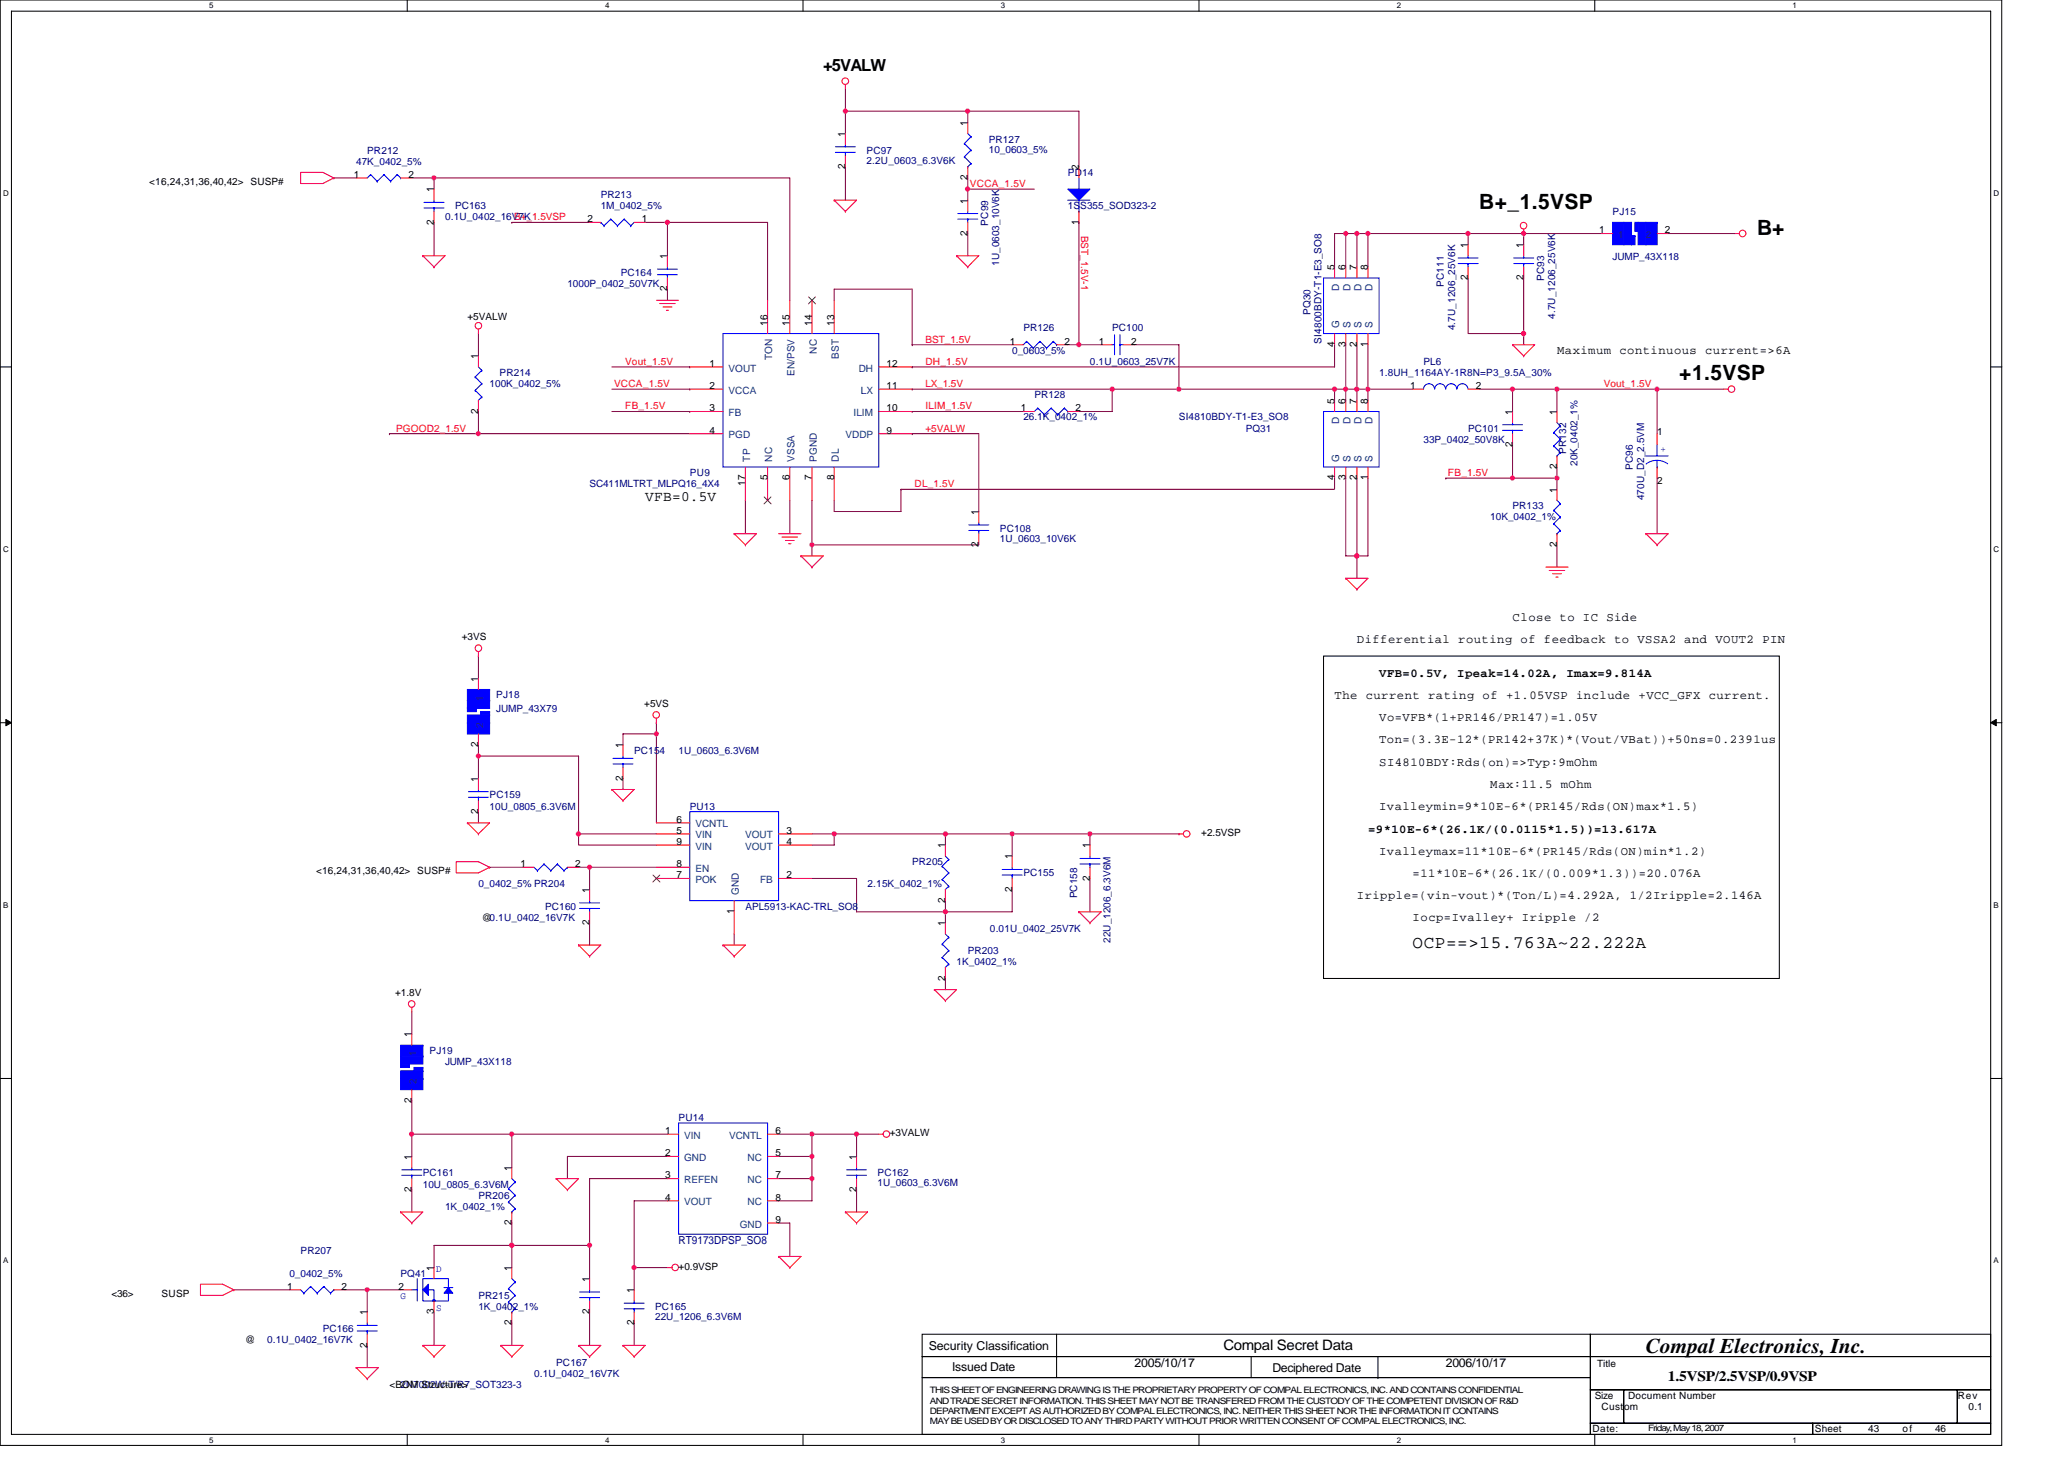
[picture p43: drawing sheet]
<svg xmlns="http://www.w3.org/2000/svg" width="297mm" height="210mm" viewBox="0 0 297 210" stroke-linecap="round" stroke-linejoin="round" font-family="sans-serif">
<defs><g id="words">
<g font-size="3">
<text x="212.9" y="30">B+_1.5VSP</text>
<text x="252.9" y="33.9">B+</text>
<text x="241.7" y="54.7">+1.5VSP</text>
<text x="236.9" y="194.8">Compal Electronics, Inc.</text>
</g>
<text font-size="2.5" x="203.3" y="136.5">OCP==&gt;15.763A~22.222A</text>
<text font-size="2.4" x="118.5" y="10.2">+5VALW</text>
<g font-size="2.1">
<text x="92.9" y="72.1">VFB=0.5V</text>
<text x="176.1" y="194.4">Compal Secret Data</text>
<text x="240" y="198.7">1.5VSP/2.5VSP/0.9VSP</text>
</g>
<g font-size="1.8">
<text x="224.1" y="51">Maximum continuous current=&gt;6A</text>
<text x="217.7" y="89.4">Close to IC Side</text>
<text x="195.3" y="92.6">Differential routing of feedback to VSSA2 and VOUT2 PIN</text>
<text x="192.1" y="100.6">The current rating of +1.05VSP include +VCC_GFX current.</text>
<text x="198.5" y="97.4">VFB=0.5V, Ipeak=14.02A, Imax=9.814A</text>
<text x="198.5" y="107">Ton=(3.3E-12*(PR142+37K)*(Vout/VBat))+50ns=0.2391us</text>
<text x="198.5" y="103.8">Vo=VFB*(1+PR146/PR147)=1.05V</text>
<text x="198.5" y="110.2">SI4810BDY:Rds(on)=&gt;Typ:9mOhm</text>
<text x="214.5" y="113.4">Max:11.5 mOhm</text>
<text x="196.9" y="119.8">=9*10E-6*(26.1K/(0.0115*1.5))=13.617A</text>
<text x="198.5" y="116.6">Ivalleymin=9*10E-6*(PR145/Rds(ON)max*1.5)</text>
<text x="198.5" y="123">Ivalleymax=11*10E-6*(PR145/Rds(ON)min*1.2)</text>
<text x="195.3" y="129.4">Iripple=(vin-vout)*(Ton/L)=4.292A, 1/2Iripple=2.146A</text>
<text x="203.3" y="126.2">=11*10E-6*(26.1K/(0.009*1.3))=20.076A</text>
<text x="203.3" y="132.6">Iocp=Ivalley+ Iripple /2</text>
<text x="133.7" y="194.2">Security Classification</text>
<text x="137" y="197.3">Issued Date</text>
<text x="163.3" y="196.8">2005/10/17</text>
<text x="183.1" y="197.4">Deciphered Date</text>
<text x="208.1" y="196.8">2006/10/17</text>
</g>
<text font-size="1.6" fill="#000080" x="97.7" y="179">RT9173DPSP_SO8</text>
<g font-size="1.4" fill="#000080">
<text x="51.3" y="23.7">47K_0402_5%</text>
<text x="52.8" y="22.1">PR212</text>
<text x="124.7" y="22.1">PC97</text>
<text x="124.7" y="23.5">2.2U_0603_6.3V6K</text>
<text x="142.3" y="20.5">PR127</text>
<text x="142.3" y="21.9">10_0603_5%</text>
<text x="86.5" y="28.5">PR213</text>
<text x="153.7" y="25.3">PD14</text>
<text x="64" y="31.7">0.1U_0402_16V7K</text>
<text x="65.5" y="30.1">PC163</text>
<text x="86.5" y="30.1">1M_0402_5%</text>
<text x="142.2" y="32.5" transform="rotate(-90 142.2 32.5)">PC99</text>
<text x="153.7" y="30.1">1SS355_SOD323-2</text>
<text x="232.1" y="30.9">PJ15</text>
<text x="81.7" y="41.3">1000P_0402_50V7K</text>
<text x="89.3" y="39.7">PC164</text>
<text x="143.8" y="38.2" transform="rotate(-90 143.8 38.2)">1U_0603_10V6K</text>
<text x="207.8" y="41.3" transform="rotate(-90 207.8 41.3)">PC111</text>
<text x="222.2" y="40.5" transform="rotate(-90 222.2 40.5)">PC93</text>
<text x="232.1" y="37.5">JUMP_43X118</text>
<text x="147.3" y="47.7">PR126</text>
<text x="160.1" y="47.7">PC100</text>
<text x="188.6" y="45.3" transform="rotate(-90 188.6 45.3)">PQ30</text>
<text x="209.4" y="47.5" transform="rotate(-90 209.4 47.5)">4.7U_1206_25V6K</text>
<text x="223.8" y="45.9" transform="rotate(-90 223.8 45.9)">4.7U_1206_25V6K</text>
<text x="145.7" y="50.9">0_0603_5%</text>
<text x="156.9" y="52.5">0.1U_0603_25V7K</text>
<text x="190.2" y="49.4" transform="rotate(-90 190.2 49.4)">SI4800BDY-T1-E3_SO8</text>
<text x="204.9" y="52.5">PL6</text>
<text x="70.5" y="55.7">100K_0402_5%</text>
<text x="71.9" y="54.1">PR214</text>
<text x="148.9" y="57.3">PR128</text>
<text x="198.5" y="54.1">1.8UH_1164AY-1R8N=P3_9.5A_30%</text>
<text x="147.3" y="60.5">26.1K_0402_1%</text>
<text x="169.7" y="60.5">SI4810BDY-T1-E3_SO8</text>
<text x="179.3" y="62.1">PQ31</text>
<text x="204.9" y="63.7">33P_0402_50V8K</text>
<text x="211.3" y="62.1">PC101</text>
<text x="225.4" y="65.3" transform="rotate(-90 225.4 65.3)">PR132</text>
<text x="84.9" y="70.1">SC411MLTRT_MLPQ16_4X4</text>
<text x="99.3" y="68.5">PU9</text>
<text x="227" y="67.1" transform="rotate(-90 227 67.1)">20K_0402_1%</text>
<text x="235" y="67.7" transform="rotate(-90 235 67.7)">PC96</text>
<text x="143.9" y="76.5">PC108</text>
<text x="143.9" y="78">1U_0603_10V6K</text>
<text x="214.5" y="74.9">10K_0402_1%</text>
<text x="217.7" y="73.3">PR133</text>
<text x="236.6" y="72" transform="rotate(-90 236.6 72)">470U_D2_2.5VM</text>
<text x="71.4" y="100.5">PJ18</text>
<text x="71.4" y="102.4">JUMP_43X79</text>
<text x="91.3" y="108.5">PC154</text>
<text x="97.7" y="108.5">1U_0603_6.3V6M</text>
<text x="70.5" y="114.9">PC159</text>
<text x="70.5" y="116.5">10U_0805_6.3V6M</text>
<text x="99.3" y="116.5">PU13</text>
<text x="131.3" y="124.5">PR205</text>
<text x="68.9" y="127.7">0_0402_5% PR204</text>
<text x="78.5" y="130.9">PC160</text>
<text x="107.3" y="130.9">APL5913-KAC-TRL_SO8</text>
<text x="124.9" y="127.7">2.15K_0402_1%</text>
<text x="147.3" y="126.1">PC155</text>
<text x="155" y="129.3" transform="rotate(-90 155 129.3)">PC158</text>
<text x="139.3" y="137.3">PR203</text>
<text x="142.5" y="134.1">0.01U_0402_25V7K</text>
<text x="159.8" y="135.7" transform="rotate(-90 159.8 135.7)">22U_1206_6.3V6M</text>
<text x="137.7" y="138.9">1K_0402_1%</text>
<text x="61.8" y="151.7">PJ19</text>
<text x="64" y="153.3">JUMP_43X118</text>
<text x="97.7" y="161.3">PU14</text>
<text x="60.9" y="169.3">PC161</text>
<text x="60.9" y="170.9">10U_0805_6.3V6M</text>
<text x="68.9" y="172.5">PR206</text>
<text x="126.3" y="169.3">PC162</text>
<text x="126.3" y="170.8">1U_0603_6.3V6M</text>
<text x="64" y="174.1">1K_0402_1%</text>
<text x="41.7" y="183.7">0_0402_5%</text>
<text x="43.3" y="180.5">PR207</text>
<text x="57.7" y="183.7">PQ41</text>
<text x="46.5" y="191.7">PC166</text>
<text x="68.9" y="186.9">PR215</text>
<text x="68.9" y="188.5">1K_0402_1%</text>
<text x="94.3" y="188.5">PC165</text>
<text x="94.3" y="190">22U_1206_6.3V6M</text>
<text x="38.5" y="193.3">0.1U_0402_16V7K</text>
<text x="80" y="196.5">PC167</text>
<text x="57.7" y="199.7">2N7002W-T/R7_SOT323-3</text>
<text x="76.9" y="198.1">0.1U_0402_16V7K</text>
</g>
<g font-size="1.4">
<text x="121.6" y="19.7" transform="rotate(-90 121.6 19.7)">1</text>
<text x="139.3" y="18.1" transform="rotate(-90 139.3 18.1)">1</text>
<text x="21.5" y="26.6">&lt;16,24,31,36,40,42&gt; SUSP#</text>
<text x="50.9" y="25.6">1</text>
<text x="58.8" y="25.6">2</text>
<text x="62.4" y="27.7" transform="rotate(-90 62.4 27.7)">1</text>
<text x="121.6" y="24.3" transform="rotate(-90 121.6 24.3)">2</text>
<text x="139.3" y="29.3" transform="rotate(-90 139.3 29.3)">1</text>
<text x="139.3" y="25.9" transform="rotate(-90 139.3 25.9)">2</text>
<text x="155.3" y="24.5" transform="rotate(-90 155.3 24.5)">2</text>
<text x="62.4" y="32.3" transform="rotate(-90 62.4 32.3)">2</text>
<text x="84.5" y="32">2</text>
<text x="92.4" y="32">1</text>
<text x="139.3" y="33.9" transform="rotate(-90 139.3 33.9)">2</text>
<text x="155.3" y="32.3" transform="rotate(-90 155.3 32.3)">1</text>
<text x="211.3" y="35.7" transform="rotate(-90 211.3 35.7)">1</text>
<text x="219.3" y="35.7" transform="rotate(-90 219.3 35.7)">1</text>
<text x="230.1" y="33.6">1</text>
<text x="239.6" y="33.6">2</text>
<text x="96" y="41.9" transform="rotate(-90 96 41.9)">2</text>
<text x="96" y="37.3" transform="rotate(-90 96 37.3)">1</text>
<text x="192" y="38.9" transform="rotate(-90 192 38.9)">5</text>
<text x="193.7" y="38.9" transform="rotate(-90 193.7 38.9)">6</text>
<text x="195.3" y="38.9" transform="rotate(-90 195.3 38.9)">7</text>
<text x="196.8" y="38.9" transform="rotate(-90 196.8 38.9)">8</text>
<text x="211.3" y="40.3" transform="rotate(-90 211.3 40.3)">2</text>
<text x="219.3" y="40.3" transform="rotate(-90 219.3 40.3)">2</text>
<text x="67.3" y="46.1">+5VALW</text>
<text x="110.4" y="46.9" transform="rotate(-90 110.4 46.9)">16</text>
<text x="113.6" y="46.9" transform="rotate(-90 113.6 46.9)">15</text>
<text x="116.8" y="46.9" transform="rotate(-90 116.8 46.9)">14</text>
<text x="120" y="46.9" transform="rotate(-90 120 46.9)">13</text>
<text x="68.8" y="51.7" transform="rotate(-90 68.8 51.7)">1</text>
<text x="102.1" y="52.8">1</text>
<text x="127.6" y="52.8">12</text>
<text x="145.3" y="49.6">1</text>
<text x="153.2" y="49.6">2</text>
<text x="158.1" y="49.6">1</text>
<text x="162.8" y="49.6">2</text>
<text x="192" y="49.9" transform="rotate(-90 192 49.9)">4</text>
<text x="193.7" y="49.9" transform="rotate(-90 193.7 49.9)">3</text>
<text x="195.3" y="49.9" transform="rotate(-90 195.3 49.9)">2</text>
<text x="196.8" y="49.9" transform="rotate(-90 196.8 49.9)">1</text>
<text x="68.8" y="59.5" transform="rotate(-90 68.8 59.5)">2</text>
<text x="102.1" y="59.2">3</text>
<text x="102.1" y="56">2</text>
<text x="127.6" y="59.2">10</text>
<text x="127.6" y="56">11</text>
<text x="146.9" y="59.2">1</text>
<text x="154.8" y="59.2">2</text>
<text x="192" y="58.1" transform="rotate(-90 192 58.1)">5</text>
<text x="193.7" y="58.1" transform="rotate(-90 193.7 58.1)">6</text>
<text x="195.3" y="58.1" transform="rotate(-90 195.3 58.1)">7</text>
<text x="196.8" y="58.1" transform="rotate(-90 196.8 58.1)">8</text>
<text x="202.9" y="56">1</text>
<text x="212.4" y="56">2</text>
<text x="217.7" y="59.7" transform="rotate(-90 217.7 59.7)">1</text>
<text x="224" y="59.7" transform="rotate(-90 224 59.7)">1</text>
<text x="102.1" y="62.4">4</text>
<text x="127.6" y="62.4">9</text>
<text x="217.7" y="64.3" transform="rotate(-90 217.7 64.3)">2</text>
<text x="238.5" y="62.6">1</text>
<text x="107.2" y="70" transform="rotate(-90 107.2 70)">17</text>
<text x="110.4" y="69.2" transform="rotate(-90 110.4 69.2)">5</text>
<text x="113.6" y="69.2" transform="rotate(-90 113.6 69.2)">6</text>
<text x="116.8" y="69.2" transform="rotate(-90 116.8 69.2)">7</text>
<text x="120" y="69.2" transform="rotate(-90 120 69.2)">8</text>
<text x="192" y="69.2" transform="rotate(-90 192 69.2)">4</text>
<text x="193.7" y="69.2" transform="rotate(-90 193.7 69.2)">3</text>
<text x="195.3" y="69.2" transform="rotate(-90 195.3 69.2)">2</text>
<text x="196.8" y="69.2" transform="rotate(-90 196.8 69.2)">1</text>
<text x="224" y="70.9" transform="rotate(-90 224 70.9)">1</text>
<text x="224" y="67.5" transform="rotate(-90 224 67.5)">2</text>
<text x="238.5" y="69.6">2</text>
<text x="140.8" y="74.1" transform="rotate(-90 140.8 74.1)">1</text>
<text x="140.8" y="78.7" transform="rotate(-90 140.8 78.7)">2</text>
<text x="224" y="78.7" transform="rotate(-90 224 78.7)">2</text>
<text x="66.5" y="92.2">+3VS</text>
<text x="68.8" y="98.1" transform="rotate(-90 68.8 98.1)">1</text>
<text x="92.7" y="101.8">+5VS</text>
<text x="68.8" y="107.5" transform="rotate(-90 68.8 107.5)">2</text>
<text x="89.6" y="107.7" transform="rotate(-90 89.6 107.7)">1</text>
<text x="68.8" y="112.5" transform="rotate(-90 68.8 112.5)">1</text>
<text x="89.6" y="112.4" transform="rotate(-90 89.6 112.4)">2</text>
<text x="68.8" y="117.2" transform="rotate(-90 68.8 117.2)">2</text>
<text x="97.3" y="118.4">6</text>
<text x="97.3" y="120">5</text>
<text x="113.2" y="120">3</text>
<text x="45.5" y="125.8">&lt;16,24,31,36,40,42&gt; SUSP#</text>
<text x="74.9" y="124.8">1</text>
<text x="82.8" y="124.8">2</text>
<text x="97.3" y="121.6">9</text>
<text x="97.3" y="124.8">8</text>
<text x="113.2" y="121.6">4</text>
<text x="136" y="122.1" transform="rotate(-90 136 122.1)">1</text>
<text x="145.6" y="123.7" transform="rotate(-90 145.6 123.7)">1</text>
<text x="156.8" y="122.1" transform="rotate(-90 156.8 122.1)">1</text>
<text x="172.9" y="120.4">+2.5VSP</text>
<text x="84.8" y="128.5" transform="rotate(-90 84.8 128.5)">1</text>
<text x="97.3" y="126.4">7</text>
<text x="105.6" y="131.6" transform="rotate(-90 105.6 131.6)">1</text>
<text x="113.2" y="126.4">2</text>
<text x="136" y="129.9" transform="rotate(-90 136 129.9)">2</text>
<text x="145.6" y="128.4" transform="rotate(-90 145.6 128.4)">2</text>
<text x="156.8" y="126.7" transform="rotate(-90 156.8 126.7)">2</text>
<text x="69.3" y="132.5">@0.1U_0402_16V7K</text>
<text x="84.8" y="133.2" transform="rotate(-90 84.8 133.2)">2</text>
<text x="136" y="133.3" transform="rotate(-90 136 133.3)">1</text>
<text x="56.9" y="143.4">+1.8V</text>
<text x="136" y="141.2" transform="rotate(-90 136 141.2)">2</text>
<text x="59.2" y="149.3" transform="rotate(-90 59.2 149.3)">1</text>
<text x="59.2" y="158.7" transform="rotate(-90 59.2 158.7)">2</text>
<text x="59.2" y="166.9" transform="rotate(-90 59.2 166.9)">1</text>
<text x="95.7" y="166.4">2</text>
<text x="95.7" y="163.2">1</text>
<text x="111.6" y="166.4">5</text>
<text x="111.6" y="163.2">6</text>
<text x="123.3" y="166.9" transform="rotate(-90 123.3 166.9)">1</text>
<text x="128.1" y="163.6">+3VALW</text>
<text x="59.2" y="171.6" transform="rotate(-90 59.2 171.6)">2</text>
<text x="73.6" y="168.5" transform="rotate(-90 73.6 168.5)">1</text>
<text x="95.7" y="169.6">3</text>
<text x="95.7" y="172.8">4</text>
<text x="111.6" y="169.6">7</text>
<text x="111.6" y="172.8">8</text>
<text x="123.3" y="171.6" transform="rotate(-90 123.3 171.6)">2</text>
<text x="73.6" y="176.4" transform="rotate(-90 73.6 176.4)">2</text>
<text x="111.6" y="176">9</text>
<text x="41.3" y="185.6">1</text>
<text x="49.2" y="185.6">2</text>
<text x="57.3" y="185.6">2</text>
<text x="62.4" y="182.9" transform="rotate(-90 62.4 182.9)">1</text>
<text x="73.6" y="182.9" transform="rotate(-90 73.6 182.9)">1</text>
<text x="84.8" y="184.5" transform="rotate(-90 84.8 184.5)">1</text>
<text x="97.7" y="182.8">+0.9VSP</text>
<text x="16" y="186.6">&lt;36&gt;</text>
<text x="23.3" y="186.6">SUSP</text>
<text x="52.8" y="189.3" transform="rotate(-90 52.8 189.3)">1</text>
<text x="62.4" y="189.2" transform="rotate(-90 62.4 189.2)">3</text>
<text x="73.6" y="190.8" transform="rotate(-90 73.6 190.8)">2</text>
<text x="84.8" y="189.2" transform="rotate(-90 84.8 189.2)">2</text>
<text x="91.2" y="190.8" transform="rotate(-90 91.2 190.8)">2</text>
<text x="91.2" y="186.1" transform="rotate(-90 91.2 186.1)">1</text>
<text x="35.3" y="193.3">@</text>
<text x="52.8" y="194" transform="rotate(-90 52.8 194)">2</text>
<text x="229.8" y="196.7">Title</text>
<text x="56" y="199.7">&lt;BOM Structure&gt;</text>
<text x="229.5" y="201.3">Size</text>
<text x="230.5" y="202.9">Custom</text>
<text x="234.3" y="201.3">Document Number</text>
<text x="281.7" y="201.3">Rev</text>
<text x="283.3" y="202.9">0.1</text>
<text x="229.2" y="206.1">Date:</text>
<text x="261.2" y="206.1">Sheet</text>
<text x="268.9" y="206.1">43</text>
<text x="273.8" y="206.1">of</text>
<text x="278.5" y="206.1">46</text>
</g>
<g font-size="1.4" fill="#f00">
<text x="139.6" y="26.9">VCCA_1.5V</text>
<text x="74" y="31.7">B+_1.5VSP</text>
<text x="155.6" y="33.9" transform="rotate(90 155.6 33.9)">BST_1.5V-1</text>
<text x="90" y="52.5">Vout_1.5V</text>
<text x="133.2" y="52.5">DH_1.5V</text>
<text x="133.2" y="49.3">BST_1.5V</text>
<text x="88.4" y="55.7">VCCA_1.5V</text>
<text x="90" y="58.9">FB_1.5V</text>
<text x="133.2" y="58.9">ILIM_1.5V</text>
<text x="133.2" y="55.7">LX_1.5V</text>
<text x="230.8" y="55.7">Vout_1.5V</text>
<text x="57" y="62.1">PGOOD2_1.5V</text>
<text x="133.2" y="62.1">+5VALW</text>
<text x="131.6" y="70.1">DL_1.5V</text>
<text x="208.4" y="68.5">FB_1.5V</text>
</g>
<g font-size="1.4" fill="#004080">
<text x="232.9" y="34.3">1</text>
<text x="236.9" y="34.3">2</text>
<text x="192.7" y="41.8" transform="rotate(-90 192.7 41.8)">D</text>
<text x="194.3" y="41.8" transform="rotate(-90 194.3 41.8)">D</text>
<text x="196" y="41.8" transform="rotate(-90 196 41.8)">D</text>
<text x="197.5" y="41.8" transform="rotate(-90 197.5 41.8)">D</text>
<text x="192.7" y="47.2" transform="rotate(-90 192.7 47.2)">G</text>
<text x="194.3" y="47.2" transform="rotate(-90 194.3 47.2)">S</text>
<text x="196" y="47.2" transform="rotate(-90 196 47.2)">S</text>
<text x="197.5" y="47.2" transform="rotate(-90 197.5 47.2)">S</text>
<text x="104.9" y="53.5">VOUT</text>
<text x="111.1" y="51.9" transform="rotate(-90 111.1 51.9)">TON</text>
<text x="117.5" y="50.9" transform="rotate(-90 117.5 50.9)">NC</text>
<text x="120.7" y="51.6" transform="rotate(-90 120.7 51.6)">BST</text>
<text x="123.6" y="53.5">DH</text>
<text x="104.9" y="59.9">FB</text>
<text x="104.9" y="56.7">VCCA</text>
<text x="114.3" y="54.1" transform="rotate(-90 114.3 54.1)">EN/PSV</text>
<text x="122.8" y="59.9">ILIM</text>
<text x="123.9" y="56.7">LX</text>
<text x="104.9" y="63.1">PGD</text>
<text x="121.7" y="63.1">VDDP</text>
<text x="192.7" y="61.1" transform="rotate(-90 192.7 61.1)">D</text>
<text x="194.3" y="61.1" transform="rotate(-90 194.3 61.1)">D</text>
<text x="196" y="61.1" transform="rotate(-90 196 61.1)">D</text>
<text x="197.5" y="61.1" transform="rotate(-90 197.5 61.1)">D</text>
<text x="107.9" y="66.4" transform="rotate(-90 107.9 66.4)">TP</text>
<text x="111.1" y="66.4" transform="rotate(-90 111.1 66.4)">NC</text>
<text x="114.3" y="66.4" transform="rotate(-90 114.3 66.4)">VSSA</text>
<text x="117.5" y="66.4" transform="rotate(-90 117.5 66.4)">PGND</text>
<text x="120.7" y="66.4" transform="rotate(-90 120.7 66.4)">DL</text>
<text x="192.7" y="66.4" transform="rotate(-90 192.7 66.4)">G</text>
<text x="194.3" y="66.4" transform="rotate(-90 194.3 66.4)">S</text>
<text x="196" y="66.4" transform="rotate(-90 196 66.4)">S</text>
<text x="197.5" y="66.4" transform="rotate(-90 197.5 66.4)">S</text>
<text x="69.5" y="100.8" transform="rotate(-90 69.5 100.8)">1</text>
<text x="69.5" y="104.8" transform="rotate(-90 69.5 104.8)">2</text>
<text x="100.1" y="119.1">VCNTL</text>
<text x="100.1" y="122.3">VIN</text>
<text x="100.1" y="125.5">EN</text>
<text x="100.1" y="120.7">VIN</text>
<text x="107.2" y="122.3">VOUT</text>
<text x="107.2" y="120.7">VOUT</text>
<text x="100.1" y="127.1">POK</text>
<text x="106.3" y="128.8" transform="rotate(-90 106.3 128.8)">GND</text>
<text x="109.4" y="127.1">FB</text>
<text x="59.9" y="152" transform="rotate(-90 59.9 152)">1</text>
<text x="59.9" y="156" transform="rotate(-90 59.9 156)">2</text>
<text x="98.5" y="167.1">GND</text>
<text x="98.5" y="163.9">VIN</text>
<text x="104.9" y="163.9">VCNTL</text>
<text x="107.6" y="167.1">NC</text>
<text x="98.5" y="170.3">REFEN</text>
<text x="98.5" y="173.5">VOUT</text>
<text x="107.6" y="170.3">NC</text>
<text x="107.6" y="173.5">NC</text>
<text x="106.5" y="176.7">GND</text>
</g>
<g font-size="1.4" fill="#00f">
<text x="238.9" y="65">+</text>
<text x="62.8" y="183.1">D</text>
<text x="57.7" y="186.9">G</text>
<text x="62.8" y="188.7">S</text>
</g>
<g font-size="1.3">
<text x="133.8" y="200.5">THIS SHEET OF ENGINEERING DRAWING IS THE PROPRIETARY PROPERTY OF COMPAL ELECTRONICS, INC. AND CONTAINS CONFIDENTIAL</text>
<text x="133.8" y="202">AND TRADE SECRET INFORMATION. THIS SHEET MAY NOT BE TRANSFERED FROM THE CUSTODY OF THE COMPETENT DIVISION OF R&amp;D</text>
<text x="133.8" y="203.5">DEPARTMENT EXCEPT AS AUTHORIZED BY COMPAL ELECTRONICS, INC. NEITHER THIS SHEET NOR THE INFORMATION IT CONTAINS</text>
<text x="133.8" y="204.9">MAY BE USED BY OR DISCLOSED TO ANY THIRD PARTY WITHOUT PRIOR WRITTEN CONSENT OF COMPAL ELECTRONICS, INC.</text>
<text x="237.2" y="206">Friday, May 18, 2007</text>
</g>
<g font-size="1.1">
<text x="30.1" y="1.2">5</text>
<text x="87.1" y="1.2">4</text>
<text x="144" y="1.2">3</text>
<text x="201" y="1.2">2</text>
<text x="258" y="1.2">1</text>
<text x=".4" y="28.2">D</text>
<text x="286.9" y="28.2">D</text>
<text x=".4" y="79.4">C</text>
<text x="286.9" y="79.4">C</text>
<text x=".4" y="130.6">B</text>
<text x="286.9" y="130.6">B</text>
<text x=".4" y="181.8">A</text>
<text x="286.9" y="181.8">A</text>
<text x="30.1" y="207.6">5</text>
<text x="87.1" y="207.6">4</text>
<text x="144" y="207.6">3</text>
<text x="201" y="207.6">2</text>
<text x="258" y="207.6">1</text>
</g>
</g></defs>
<path d="M0 0h288.1v208h-288.1zM1.6 1.6h284.9v204.8h-284.9z" fill="none" stroke="#000" stroke-width=".15"/>
<g fill="#fff">
<path d="M30.1 .2h.6v1.2h-.6z"/>
<path d="M30.1 206.6h.6v1.3h-.6z"/>
</g>
<path d="M58.6 0v1.6M58.6 206.4v1.6" fill="none" stroke="#000" stroke-width=".15"/>
<g fill="#fff">
<path d="M87.1 .2h.6v1.2h-.6z"/>
<path d="M87.1 206.6h.6v1.3h-.6z"/>
</g>
<path d="M115.6 0v1.6M115.6 206.4v1.6" fill="none" stroke="#000" stroke-width=".15"/>
<g fill="#fff">
<path d="M144 .2h.6v1.2h-.6z"/>
<path d="M144 206.6h.6v1.3h-.6z"/>
</g>
<path d="M172.5 0v1.6M172.5 206.4v1.6" fill="none" stroke="#000" stroke-width=".15"/>
<g fill="#fff">
<path d="M201 .2h.6v1.2h-.6z"/>
<path d="M201 206.6h.6v1.3h-.6z"/>
</g>
<path d="M229.5 0v1.6M229.5 206.4v1.6" fill="none" stroke="#000" stroke-width=".15"/>
<g fill="#fff">
<path d="M258 .2h.6v1.2h-.6z"/>
<path d="M258 206.6h.6v1.3h-.6z"/>
<path d="M.4 27.2h.8v1.3h-.8z"/>
<path d="M286.9 27.2h.8v1.3h-.8z"/>
<path d="M.4 78.4h.8v1.3h-.8z"/>
<path d="M286.9 78.4h.8v1.3h-.8z"/>
</g>
<path d="M0 52.8h1.6M286.5 52.8h1.6" fill="none" stroke="#000" stroke-width=".15"/>
<g fill="#fff">
<path d="M.4 129.6h.8v1.3h-.8z"/>
<path d="M286.9 129.6h.7v1.3h-.7z"/>
</g>
<path d="M0 104h1.6M286.5 104h1.6" fill="none" stroke="#000" stroke-width=".15"/>
<path d="M.8 103.5l.8 .5-.8 .5zM286.5 104l.8-.5v1z" fill="#000" stroke="#000" stroke-width=".14"/>
<g fill="#fff">
<path d="M.4 180.8h.8v1.3h-.8z"/>
<path d="M286.9 180.8h.7v1.3h-.7z"/>
</g>
<g fill="none" stroke="#000" stroke-width=".15">
<path d="M190.5 94.4h65.6v46.4h-65.6zM0 155.2h1.6M286.5 155.2h1.6M132.7 192h96.2v3.2h-96.2zM132.7 195.2h96.2v3.1h-96.2zM132.7 198.3h96.2v8.1h-96.2zM152.1 195.2h.1M152.1 195.2v3.1M152.1 192v3.2M180.1 195.2v3.1M198.3 198.3h.1M198.3 195.2v3.1"/>
<path d="M228.9 192h57.6v3.2h-57.6zM228.9 195.2h57.6v4.8h-57.6zM228.9 204.8h32v1.6h-32zM228.9 200h4.8v4.8h-4.8zM233.7 200h48v4.8h-48zM260.9 204.8h25.6v1.6h-25.6zM281.7 200h4.8v4.8h-4.8z"/>
</g>
<g fill="none" stroke="#800040" stroke-width=".15">
<path d="M121.7 12.8v3.2M121.7 16v3.2M121.7 16h17.6M139.3 16h16v8M139.3 16v1.6M48 25.6h3.3M59.3 25.6h3.2M62.5 25.6h51.2v17.6M62.5 25.6v1.6M62.5 32v4.8M73.7 32h.1M73.7 32h11.2"/>
<path d="M92.9 32h3.2v4.8M96.1 32h14.4v11.2M121.7 24v4.8M139.3 25.6v1.6M139.3 27.2v1.6M139.3 33.6v3.2M139.3 27.2h.1M139.3 27.2h9.6M155.3 32h.1M155.3 32v17.6M193.7 33.6h-1.6v4.8M193.7 33.6v4.8"/>
<path d="M193.7 33.6h1.6M195.3 33.6v4.8M195.3 33.6h1.6M196.9 33.6v4.8M196.9 33.6h14.4v1.6M211.3 33.6h8M219.3 33.6v1.6M219.3 33.6h11.2M240.1 33.6h9.6M68.9 59.2v3.2h30.4M68.9 48v3.2M88.1 52.8h11.2"/>
<path d="M88.1 59.2h11.2M88.1 56h11.2M96.1 41.6v1.6M99.3 59.2h.1M99.3 52.8h.1M99.3 56h.1M120.1 43.2v-1.6h11.2v8M131.3 52.8h.1M131.3 49.6h.1M131.3 59.2h.1M131.3 56h28.8v3.2h-4.8M131.3 56h.1"/>
<path d="M131.3 49.6h14.4M131.3 59.2h16M153.7 49.6h1.6M155.3 49.6h3.2M160.1 56h9.6M163.3 49.6h6.4v6.4M169.7 56h22.4v1.6M192.1 56h1.6M192.1 49.6v3.2h-60.8M193.7 56v1.6M193.7 49.6v6.4M193.7 56h1.6"/>
<path d="M195.3 56v1.6M195.3 49.6v6.4M195.3 56h1.6M196.9 56v1.6M196.9 56h6.4M196.9 49.6v6.4M211.3 40v8h8v-8M212.9 56h4.8M219.3 48v1.6M224.1 56h-6.4v3.2M238.5 56h-14.4v3.2M238.5 56h.1"/>
<path d="M238.5 56v6.4M238.5 56h9.6M56 62.4h.1M56 62.4h12.9M107.3 72v4.8M113.7 72v4.8M116.9 72v6.4M116.9 78.4v1.6M116.9 78.4h24M129.7 70.4v3.2h-9.6v-1.6M129.7 70.4h.1M131.3 62.4h.1"/>
<path d="M131.3 62.4h9.6v11.2M192.1 68.8v1.6h-62.4M193.7 68.8v11.2h1.6v3.2M195.3 68.8v11.2h1.6v-11.2M208.1 68.8h.1M217.7 68.8h6.4M217.7 64v4.8h-9.6M224.1 67.2v1.6M224.1 78.4v3.2M224.1 68.8v1.6M238.5 68.8v8M68.9 94.4v3.2"/>
<path d="M68.9 108.8v3.2M68.9 116.8v1.6M68.9 108.8h14.4v11.2M68.9 107.2v1.6M89.7 112v1.6M89.7 107.2v-1.6h4.8v12.8M94.5 104h.1M94.5 104v1.6M70.5 124.8h4.8M83.3 124.8h1.6M83.3 120v1.6h11.2M83.3 120h11.2"/>
<path d="M84.9 124.8v3.2M84.9 124.8h9.6M84.9 132.8v3.2M105.7 134.4v1.6M116.9 126.4h6.4v4.8h12.8M116.9 120h3.2v1.6h-3.2M120.1 120h16M136.1 120h9.6M136.1 120v1.6M136.1 129.6v1.6M136.1 131.2v1.6M145.7 120h11.2"/>
<path d="M145.7 120v3.2M145.7 128v3.2h-9.6M156.9 120h12.8M156.9 120v1.6M156.9 126.4v4.8M59.3 145.6v3.2M59.3 158.4v4.8M136.1 140.8v1.6M59.3 163.2v3.2M59.3 171.2v3.2M59.3 163.2h14.4v4.8M73.7 163.2h22.4"/>
<path d="M73.7 179.2h-11.2v3.2M73.7 176v3.2M73.7 179.2h11.2M73.7 179.2v3.2M96.1 166.4h-14.4v3.2M96.1 172.8h-4.8v9.6h4.8M96.1 169.6h-11.2v14.4M112.1 176h1.6v4.8M112.1 169.6h4.8M112.1 166.4h4.8M112.1 163.2h4.8v3.2M116.9 169.6v3.2h-4.8"/>
<path d="M116.9 166.4v3.2M116.9 163.2h6.4M123.3 163.2h3.2M123.3 171.2v3.2M123.3 163.2v3.2M33.7 185.6h8M49.7 185.6h3.1M52.8 185.6v3.2M52.8 185.6h4.9M52.8 193.6v3.2M62.5 188.8v4.8M73.7 190.4v3.2"/>
<path d="M84.9 188.8v4.8M91.3 182.4v3.2M91.3 190.4v3.2"/>
</g>
<g fill="none" stroke="#f00" stroke-width=".15">
<path d="M121.7 12.2v.6M121.7 19.2v1.6M139.3 17.6v1.6M43.3 24.8h3.2l1.5 .8-1.5 .8h-3.2zM48 25.6h.1M51.3 25.6h1.5M57.7 25.6h1.6M60.9 36.8h3.1l-1.5 1.6M60.9 36.8h.1M60.9 36.8l1.6 1.6M62.5 38.4h.1M62.5 27.2v1.6"/>
<path d="M62.5 30.4v1.6M84.9 32h1.6M91.3 32h1.6M96.1 36.8v1.6M120.1 28.8h3.2l-1.6 1.6M120.1 28.8h.1M120.1 28.8l1.6 1.6M121.7 30.4h.1M121.7 22.4v1.6M137.7 36.8h3.2l-1.6 1.6M137.7 36.8h.1M137.7 36.8l1.6 1.6"/>
<path d="M139.3 38.4h.1M139.3 24v1.6M139.3 28.8v1.6M139.3 32v1.6M155.3 24v1.6M155.3 30.4v1.6M192.1 38.4v1.6M193.7 38.4v1.6M195.3 38.4v1.6M196.9 38.4v1.6M211.3 35.2v1.6M211.3 38.4v1.6"/>
<path d="M219.3 33v.6M219.3 35.2v1.6M219.3 38.4v1.6M230.5 33.6h1.6M238.5 33.6h1.6M249.7 33.6h.6M68.9 47.4v.6M68.9 51.2v1.6M68.9 57.6v1.6M94.5 43.2h3.2M94.9 43.7h2.3M95.4 44.2h1.3"/>
<path d="M95.9 44.7h.3M96.1 40v1.6M99.3 56h4.8M99.3 59.2h4.8M99.3 52.8h4.8M110.5 43.2v4.8M113.7 43.2v4.8M116.9 43.2v4.8M120.1 43.2v4.8M126.5 56h4.8M126.5 59.2h4.8M126.5 52.8h4.8"/>
<path d="M145.7 49.6h1.6M147.3 59.2h1.6M152.1 49.6h1.6M153.7 59.2h1.6M158.5 49.6h1.6M161.7 49.6h1.6M192.1 48v1.6M192.1 57.6v1.6M193.7 48v1.6M193.7 57.6v1.6M195.3 48v1.6M195.3 57.6v1.6"/>
<path d="M196.9 48v1.6M196.9 57.6v1.6M203.3 56h1.6M211.3 56h1.6M217.7 49.6h3.2l-1.6 1.6M217.7 49.6h.1M217.7 49.6l1.6 1.6M217.7 59.2v1.6M219.3 51.2h.1M224.1 59.2v1.6M248.1 56h.6M99.3 62.4h4.8"/>
<path d="M105.7 76.8h3.2l-1.6 1.6M105.7 76.8h.1M105.7 76.8l1.6 1.6M107.3 78.4h.1M107.3 67.2v4.8M110.5 67.2v4.8M112.1 76.8h3.2M112.5 77.3h2.3M113 77.8h1.3M113.5 78.3h.3M113.7 67.2v4.8M116.9 67.2v4.8"/>
<path d="M120.1 67.2v4.8M126.5 62.4h4.8M140.9 73.6v1.6M140.9 76.8v1.6M192.1 67.2v1.6M193.7 67.2v1.6M195.3 67.2v1.6M196.9 67.2v1.6M217.7 62.4v1.6M224.1 65.6v1.6M224.1 70.4v1.6M224.1 76.8v1.6"/>
<path d="M236.9 76.8h3.2l-1.6 1.6M236.9 76.8h.1M236.9 76.8l1.6 1.6M238.5 78.4h.1M238.5 62.4v1.6M238.5 67.2v1.6M68.9 94.4h.1M68.9 93.8v.6M68.9 97.6v1.6M115.3 80h3.2l-1.6 1.6M115.3 80h.1M115.3 80l1.6 1.6"/>
<path d="M116.9 81.6h.1M193.7 83.2h3.2l-1.6 1.6M193.7 83.2h.1M193.7 83.2l1.6 1.6M195.3 84.8h.1M222.5 81.6h3.2M222.9 82.1h2.3M223.4 82.6h1.3M223.9 83.1h.3M67.3 118.4h3.2l-1.6 1.6M67.3 118.4h.1M67.3 118.4l1.6 1.6"/>
<path d="M68.9 105.6v1.6M68.9 112v1.6M68.9 115.2v1.6M88.1 113.6h3.2l-1.6 1.6M88.1 113.6h.1M88.1 113.6l1.6 1.6M89.7 115.2h.1M89.7 107.2v1.6M89.7 110.4v1.6M94.5 104h.1M94.5 103.4v.6M94.5 118.4h4.8"/>
<path d="M65.7 124h3.2l1.6 .8-1.6 .8h-3.2zM68.9 120h.1M70.5 124.8h.1M75.3 124.8h1.6M81.7 124.8h1.6M83.3 136h3.2l-1.6 1.6M83.3 136h.1M83.3 136l1.6 1.6M84.9 137.6h.1M84.9 128v1.6M84.9 131.2v1.6M94.5 120h4.8"/>
<path d="M94.5 121.6h4.8M94.5 124.8h4.8M94.5 126.4h4.8M104.1 136h3.2l-1.6 1.6M104.1 136h.1M104.1 136l1.6 1.6M105.7 137.6h.1M105.7 129.6v4.8M112.1 120h4.8M112.1 121.6h4.8M112.1 126.4h4.8M136.1 121.6v1.6"/>
<path d="M136.1 128v1.6M136.1 132.8v1.6M136.1 139.2v1.6M145.7 123.2v1.6M145.7 126.4v1.6M155.3 131.2h3.2l-1.6 1.6M155.3 131.2h.1M155.3 131.2l1.6 1.6M156.9 132.8h.1M156.9 121.6v1.6M156.9 124.8v1.6M169.7 120h.1"/>
<path d="M169.7 120h.6M59.3 145v.6M59.3 148.8v1.6M59.3 156.8v1.6M134.5 142.4h3.2l-1.6 1.6M134.5 142.4h.1M134.5 142.4l1.6 1.6M136.1 144h.1M57.7 174.4h3.2l-1.6 1.6M57.7 174.4h.1M57.7 174.4l1.6 1.6M59.3 176h.1"/>
<path d="M59.3 166.4v1.6M59.3 169.6v1.6M73.7 168v1.6M73.7 174.4v1.6M80 169.6h3.3l-1.6 1.6M80 169.6h.1M80 169.6l1.7 1.6M81.7 171.2h.1M96.1 166.4h1.6M96.1 163.2h1.6M96.1 169.6h1.6M96.1 172.8h1.6"/>
<path d="M110.5 166.4h1.6M110.5 163.2h1.6M110.5 169.6h1.6M110.5 172.8h1.6M110.5 176h1.6M121.7 174.4h3.2l-1.6 1.6M121.7 174.4h.1M121.7 174.4l1.6 1.6M123.3 176h.1M123.3 166.4v1.6M123.3 169.6v1.6M126.5 163.2h.6"/>
<path d="M28.8 184.8h3.2l1.7 .8-1.7 .8h-3.2zM33.7 185.6h.1M41.7 185.6h1.6M48 185.6h1.7M51.3 196.8h3.2l-1.7 1.6M51.3 196.8h.1M51.3 196.8l1.5 1.6M52.8 198.4h.1M52.8 188.8v1.6M52.8 192v1.6M57.7 185.6h1.6M60.9 193.6h3.1l-1.5 1.6"/>
<path d="M60.9 193.6h.1M60.9 193.6l1.6 1.6M62.5 195.2h.1M62.5 182.4v1.6M62.5 187.2v1.6M72 193.6h3.3l-1.6 1.6M72 193.6h.1M72 193.6l1.7 1.6M73.7 195.2h.1M73.7 182.4v1.6M73.7 188.8v1.6M83.3 193.6h3.2l-1.6 1.6"/>
<path d="M83.3 193.6h.1M83.3 193.6l1.6 1.6M84.9 195.2h.1M84.9 184v1.6M84.9 187.2v1.6M89.7 193.6h3.2l-1.6 1.6M89.7 193.6h.1M89.7 193.6l1.6 1.6M91.3 195.2h.1M91.3 185.6v1.6M91.3 188.8v1.6M96.1 182.4h.6"/>
<path d="M112.1 180.8h3.2l-1.6 1.6M112.1 180.8h.1M112.1 180.8l1.6 1.6M113.7 182.4h.1"/>
<circle cx="121.7" cy="11.7" r=".47"/>
<circle cx="219.3" cy="32.5" r=".47"/>
<circle cx="250.8" cy="33.6" r=".48"/>
<circle cx="68.8" cy="46.9" r=".47"/>
<circle cx="249.2" cy="56" r=".47"/>
<circle cx="68.8" cy="93.3" r=".47"/>
<circle cx="94.4" cy="102.9" r=".47"/>
<circle cx="170.8" cy="120" r=".47"/>
<circle cx="59.2" cy="144.5" r=".47"/>
<circle cx="127.6" cy="163.2" r=".47"/>
<circle cx="97.2" cy="182.4" r=".47"/>
</g>
<g fill="none" stroke="#00f" stroke-width=".15">
<path d="M139.3 19.2l.4 .5M139.7 19.7h.1M139.7 19.7l-.9 1M53.3 25.1h.1M53.3 25.1l-.5 .5M53.3 25.1l1 1M54.3 26.1h.1M55.3 25.1h.1M55.3 25.1l-1 1M55.3 25.1l.9 1M56.2 26.1h.1M57.2 25.1h.1"/>
<path d="M57.2 25.1l-1 1M57.2 25.1l.5 .5M57.7 25.6h.1M61 29.9h2.9M61 29.1h2.9M62.5 28.8v.3M62.5 29.9h.1M62.5 29.9v.5M86.5 32h.1M86.5 32l.4 .5M86.9 32.5h.1M87.9 31.5h.1"/>
<path d="M87.9 31.5l1 1M87.9 31.5l-1 1M88.9 32.5h.1M89.8 31.5h.1M89.8 31.5l1 1M89.8 31.5l-.9 1M90.8 32.5h.1M91.3 32l-.5 .5M94.6 39.5h2.9M94.6 38.7h2.9M96.1 38.4v.3M96.1 39.5h.1"/>
<path d="M96.1 39.5v.5M120.2 21.9h2.9M120.2 21.1h2.9M121.7 20.8v.3M121.7 21.9h.1M121.7 21.9v.5M137.8 31.5h2.9M137.8 30.7h2.9M138.8 20.7h.1M138.8 22.6h.1M138.8 20.7l.9 .9M138.8 22.6l.9 .9"/>
<path d="M139.3 24h.1M139.3 30.4v.3M139.3 31.5h.1M139.3 31.5v.5M139.7 21.6h.1M139.7 23.5h.1M139.7 21.6l-.9 1M139.7 23.5l-.4 .5M153.7 28.8h3.2M155.3 25.6v1.6M155.3 30.4h.1M155.3 28.8v1.6"/>
<path d="M209.8 37.9h2.9M209.8 37.1h2.9M211.3 36.8v.3M211.3 37.9h.1M211.3 37.9v.5M217.8 37.9h2.9M217.8 37.1h2.9M219.3 36.8v.3M219.3 37.9h.1M219.3 37.9v.5M68.4 54.3h.1M68.4 56.2h.1"/>
<path d="M68.4 54.3l.9 .9M68.4 56.2l.9 .9M68.9 57.6h.1M68.9 52.8l.4 .5M69.3 53.3h.1M69.3 55.2h.1M69.3 57.1h.1M69.3 53.3l-.9 1M69.3 55.2l-.9 1M69.3 57.1l-.4 .5M104.1 48h22.4v19.2h-22.4zM147.7 49.1h.1"/>
<path d="M147.7 49.1l-.4 .5M147.7 49.1l1 1M148.7 50.1h.1M149.3 58.7h.1M149.3 58.7l-.4 .5M149.3 58.7l1 1M149.7 49.1h.1M149.7 49.1l-1 1M149.7 49.1l.9 1M150.3 59.7h.1M150.6 50.1h.1M151.3 58.7h.1"/>
<path d="M151.3 58.7l-1 1M151.3 58.7l.9 1M151.6 49.1h.1M151.6 49.1l-1 1M151.6 49.1l.5 .5M152.1 49.6h.1M152.2 59.7h.1M153.2 58.7h.1M153.2 58.7l-1 1M153.2 58.7l.5 .5M153.7 59.2h.1M160.1 49.6h.3"/>
<path d="M160.4 48.2v2.9M161.2 48.2v2.9M161.2 49.6h.1M161.2 49.6h.5M190.5 40h8v8h-8zM190.5 59.2h8v8h-8zM204.9 56a.79 .79 0 0 1 .8-.8 .79 .79 0 0 1 .8 .8M206.5 56a.78 .78 0 0 1 .8-.8 .78 .78 0 0 1 .7 .8M208.1 56a.79 .79 0 0 1 .8-.8 .79 .79 0 0 1 .8 .8M209.7 56a.79 .79 0 0 1 .8-.8 .79 .79 0 0 1 .8 .8M139.4 76.3h2.9M139.4 75.5h2.9"/>
<path d="M140.9 75.2v.3M140.9 76.3h.1M140.9 76.3v.5M216.2 61.9h2.9M216.2 61.1h2.9M217.7 60.8v.3M217.7 61.9h.1M217.7 61.9v.5M223.6 62.3h.1M223.6 64.2h.1M223.6 73.4h.1M223.6 75.4h.1"/>
<path d="M223.6 62.3l1 .9M223.6 64.2l1 .9M223.6 73.4l1 1M223.6 75.4l1 .9M224.1 65.6h.1M224.1 76.8h.1M224.1 60.8l.5 .5M224.1 72l.5 .5M224.6 61.3h.1M224.6 63.2h.1M224.6 65.1h.1M224.6 72.5h.1"/>
<path d="M224.6 74.4h.1M224.6 76.3h.1M224.6 61.3l-1 1M224.6 63.2l-1 1M224.6 65.1l-.5 .5M224.6 72.5l-1 .9M224.6 74.4l-1 1M224.6 76.3l-.5 .5M236.9 65.6h3.2M238.5 66.3a2.51 2.51 0 0 1 1.5 .5M238.5 66.3a2.46 2.46 0 0 0-1.6 .5M238.5 64v1.6"/>
<path d="M238.5 67.2h.1M238.5 66.3v.9M67.4 114.7h2.9M67.4 113.9h2.9M68.9 113.6v.3M68.9 114.7h.1M68.9 114.7v.5M88.2 109.9h2.9M88.2 109.1h2.9M89.7 108.8v.3M89.7 109.9h.1M89.7 109.9v.5"/>
<path d="M99.3 116.8h12.8v12.8h-12.8zM76.9 124.8l.4 .5M77.3 125.3h.1M78.3 124.4h.1M78.3 124.4l-1 .9M78.3 124.4l1 .9M79.3 125.3h.1M80.2 124.4h.1M80.2 124.4l-.9 .9M80.2 124.4l1 .9M81.2 125.3h.1M81.7 124.8h.1"/>
<path d="M81.7 124.8l-.5 .5M83.4 130.7h2.9M83.4 129.9h2.9M84.9 129.6v.3M84.9 130.7h.1M84.9 130.7v.5M135.6 124.7h.1M135.6 126.6h.1M135.6 135.9h.1M135.6 137.8h.1M135.6 124.7l.9 .9M135.6 126.6l.9 1"/>
<path d="M135.6 135.9l.9 .9M135.6 137.8l.9 .9M136.1 128h.1M136.1 139.2h.1M136.1 123.2l.4 .5M136.1 134.4l.4 .5M136.5 123.7h.1M136.5 125.6h.1M136.5 127.6h.1M136.5 134.9h.1M136.5 136.8h.1M136.5 138.7h.1"/>
<path d="M136.5 123.7l-.9 1M136.5 125.6l-.9 1M136.5 127.6l-.4 .4M136.5 134.9l-.9 1M136.5 136.8l-.9 1M136.5 138.7l-.4 .5M144.2 125.9h2.9M144.2 125.1h2.9M145.7 124.8v.3M145.7 125.9h.1M145.7 125.9v.5M155.4 124.4h2.9"/>
<path d="M155.4 123.5h2.9M156.9 123.2v.3M156.9 124.4h.1M156.9 124.4v.4M57.8 169.1h2.9M57.8 168.4h2.9M59.3 168v.4M59.3 169.1h.1M59.3 169.1v.5M73.2 171.1h.1M73.2 173h.1M73.2 171.1l.9 .9"/>
<path d="M73.2 173l.9 .9M73.7 174.4h.1M73.7 169.6l.4 .5M74.1 170.1h.1M74.1 172h.1M74.1 173.9h.1M74.1 170.1l-.9 1M74.1 172l-.9 1M74.1 173.9l-.4 .5M97.7 161.6h12.8v16h-12.8zM121.8 169.1h2.9M121.8 168.4h2.9"/>
<path d="M123.3 168v.4M123.3 169.1h.1M123.3 169.1v.5M43.3 185.6l.4 .5M43.7 186.1h.1M44.7 185.1h.1M44.7 185.1l-1 1M44.7 185.1l1 1M45.7 186.1h.1M46.6 185.1h.1M46.6 185.1l-.9 1M46.6 185.1l1 1"/>
<path d="M47.6 186.1h.1M48 185.6h.1M48 185.6l-.4 .5M51.4 191.6h2.9M51.4 190.8h2.9M52.8 190.4v.4M52.8 191.6h.1M52.8 191.6v.4M59.3 185.6h.7M60 184v3.2M62.3 187.2v-.1h.3v.1h-.1M62.5 187.2h.1"/>
<path d="M63.9 185.3h1.3M64.5 185.3v-1.3h-3.6v3.2h1.6v-1.6h-.8M64.5 186.1v1.1h-2M73.2 185.5h.1M73.2 187.4h.1M73.2 185.5l.9 .9M73.2 187.4l.9 1M73.7 188.8h.1M73.7 184l.4 .5M74.1 184.5h.1M74.1 186.4h.1M74.1 188.4h.1"/>
<path d="M74.1 184.5l-.9 1M74.1 186.4l-.9 1M74.1 188.4l-.4 .4M83.4 186.8h2.9M83.4 185.9h2.9M84.9 185.6v.3M84.9 186.8h.1M84.9 186.8v.4M89.8 188.4h2.9M89.8 187.6h2.9M91.3 187.2v.4M91.3 188.4h.1"/>
<path d="M91.3 188.4v.4"/>
</g>
<g fill="#00f" stroke="#00f" stroke-width=".15">
<path d="M61.7 184.8v1.6l-.8-.8z" fill-rule="evenodd"/>
<path d="M64.5 185.3l.7 .8h-1.3z" fill-rule="evenodd"/>
<path d="M57.7 150.4v1.6h3.2v-1.6z" fill-rule="evenodd"/>
<path d="M57.7 152v1.1h3.2v-1.1z" fill-rule="evenodd"/>
<path d="M57.7 153.1v.5h1.2v-.5z" fill-rule="evenodd"/>
<path d="M59.6 153.6v.5h1.3v-.5z" fill-rule="evenodd"/>
<path d="M57.7 154.1v1.1h3.2v-1.1z" fill-rule="evenodd"/>
<path d="M57.7 155.2v1.6h3.2v-1.6z" fill-rule="evenodd"/>
<path d="M232.1 32v3.2h1.6v-3.2z" fill-rule="evenodd"/>
<path d="M233.7 32v3.2h1.1v-3.2z" fill-rule="evenodd"/>
<path d="M234.8 33.9v1.3h.5v-1.3z" fill-rule="evenodd"/>
<path d="M235.3 32v1.3h.5v-1.3z" fill-rule="evenodd"/>
<path d="M235.8 32v3.2h1.1v-3.2z" fill-rule="evenodd"/>
<path d="M236.9 32v3.2h1.6v-3.2z" fill-rule="evenodd"/>
<path d="M67.3 99.2v1.6h3.2v-1.6z" fill-rule="evenodd"/>
<path d="M67.3 100.8v1.1h3.2v-1.1z" fill-rule="evenodd"/>
<path d="M67.3 101.9v.5h1.2v-.5z" fill-rule="evenodd"/>
<path d="M69.2 102.4v.5h1.3v-.5z" fill-rule="evenodd"/>
<path d="M67.3 102.9v1.1h3.2v-1.1z" fill-rule="evenodd"/>
<path d="M67.3 104v1.6h3.2v-1.6z" fill-rule="evenodd"/>
<path d="M153.7 27.2h3.2l-1.6 1.6z" fill-rule="evenodd"/>
</g>
<path d="M116.4 42.7l1 1M117.3 42.7l-1 1M110 71.5l1 1M111 71.5l-1 1M94 125.9l1 1M95 125.9l-1 1" fill="none" stroke="#804000" stroke-width=".14"/>
<g fill="#f0f" stroke="#f0f" stroke-width=".15">
<circle cx="139.2" cy="16" r=".32"/>
<circle cx="195.3" cy="80" r=".32"/>
<circle cx="169.6" cy="56" r=".32"/>
<circle cx="192.1" cy="56" r=".32"/>
<circle cx="193.7" cy="56" r=".32"/>
<circle cx="196.8" cy="56" r=".32"/>
<circle cx="160.1" cy="56" r=".32"/>
<circle cx="195.3" cy="56" r=".32"/>
<circle cx="238.5" cy="56" r=".32"/>
<circle cx="224.1" cy="68.8" r=".31"/>
<circle cx="116.8" cy="78.4" r=".31"/>
<circle cx="193.7" cy="33.6" r=".31"/>
<circle cx="195.3" cy="33.6" r=".31"/>
<circle cx="219.3" cy="48" r=".32"/>
<circle cx="121.6" cy="16" r=".32"/>
<circle cx="211.3" cy="33.6" r=".31"/>
<circle cx="62.4" cy="25.6" r=".31"/>
<circle cx="96" cy="32" r=".32"/>
<circle cx="139.2" cy="27.2" r=".32"/>
<circle cx="68.8" cy="62.4" r=".31"/>
<circle cx="196.9" cy="33.6" r=".31"/>
<circle cx="217.7" cy="56" r=".32"/>
<circle cx="224.1" cy="56" r=".32"/>
<circle cx="217.7" cy="68.8" r=".31"/>
<circle cx="155.3" cy="49.6" r=".31"/>
<circle cx="219.3" cy="33.6" r=".31"/>
<circle cx="59.2" cy="163.2" r=".32"/>
<circle cx="73.6" cy="163.2" r=".32"/>
<circle cx="123.2" cy="163.2" r=".32"/>
<circle cx="116.8" cy="169.6" r=".31"/>
<circle cx="116.8" cy="166.4" r=".31"/>
<circle cx="73.6" cy="179.2" r=".32"/>
<circle cx="91.2" cy="182.4" r=".31"/>
<circle cx="116.8" cy="163.2" r=".32"/>
<circle cx="84.8" cy="179.2" r=".32"/>
<circle cx="52.8" cy="185.6" r=".31"/>
<circle cx="94.5" cy="105.6" r=".31"/>
<circle cx="84.8" cy="124.8" r=".31"/>
<circle cx="120.1" cy="120" r=".32"/>
<circle cx="156.8" cy="120" r=".32"/>
<circle cx="145.6" cy="120" r=".32"/>
<circle cx="136.1" cy="120" r=".32"/>
<circle cx="136.1" cy="131.2" r=".32"/>
<circle cx="68.8" cy="108.8" r=".31"/>
<circle cx="83.2" cy="120" r=".32"/>
</g>
<use href="#words"/>
</svg>
